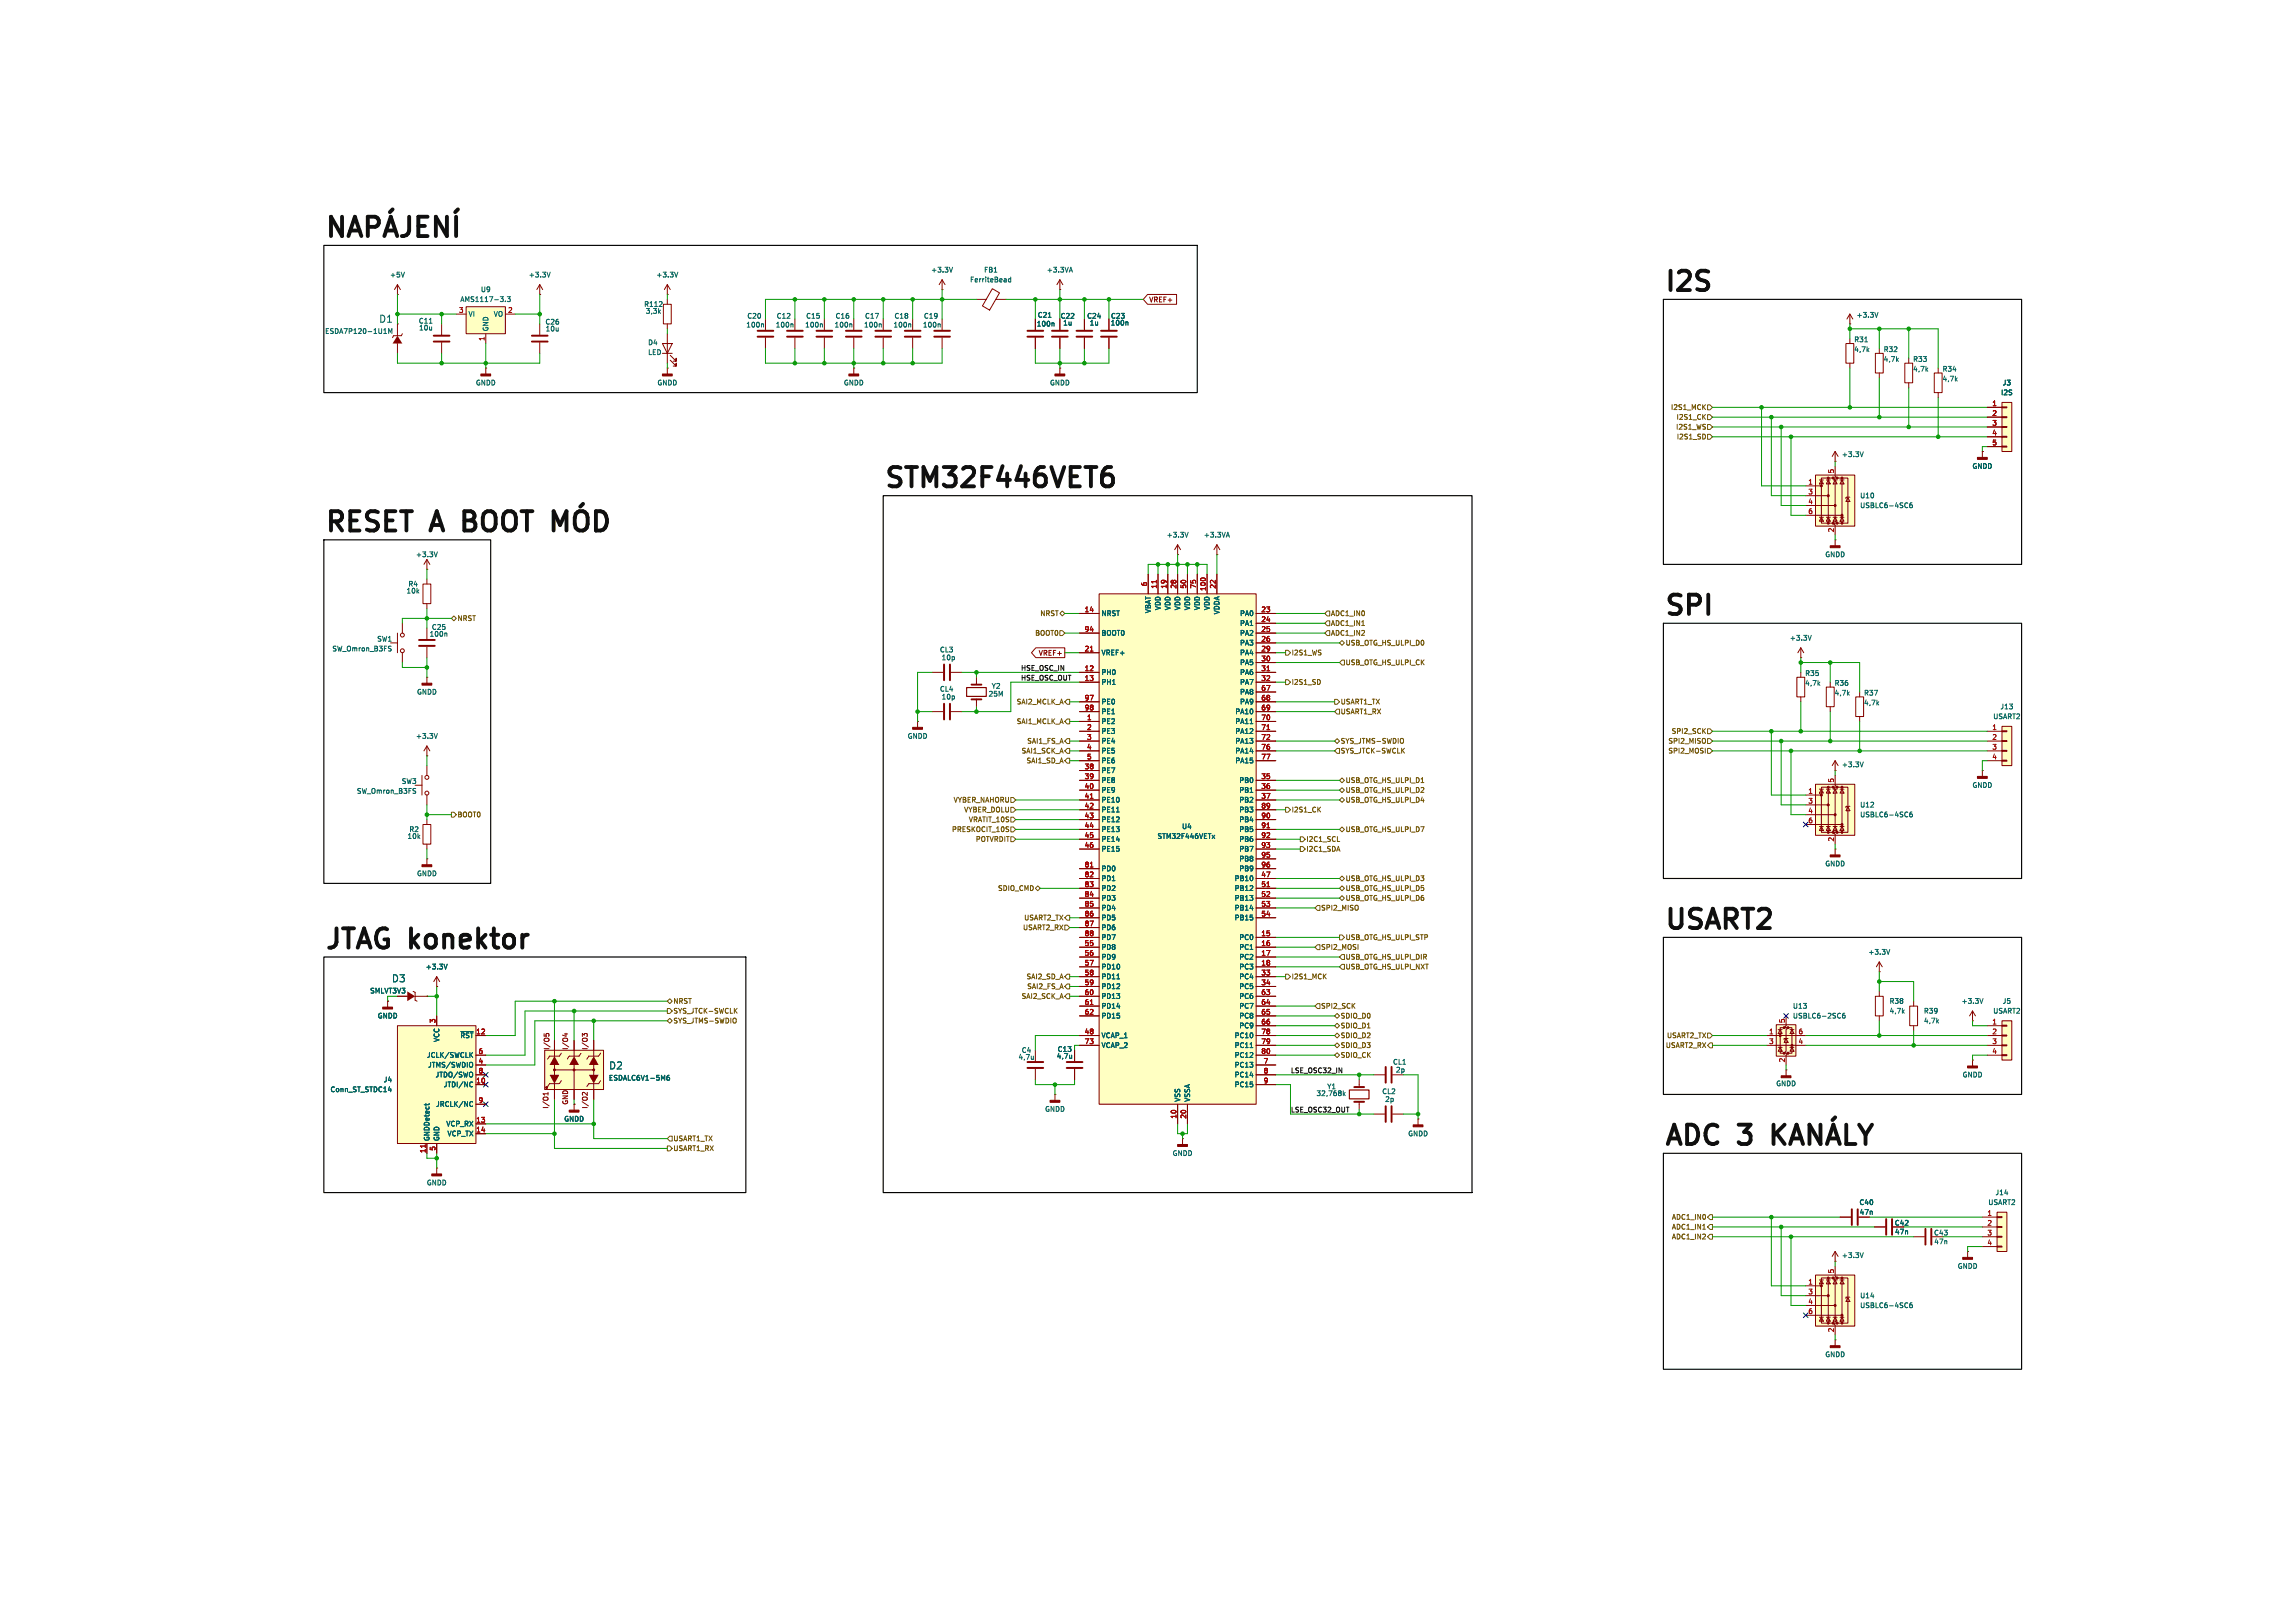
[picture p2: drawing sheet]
<svg xmlns="http://www.w3.org/2000/svg" width="594mm" height="420mm" viewBox="0 0 594 420" stroke-linecap="round" stroke-linejoin="round" font-family="sans-serif">
<defs><g id="words">
<g font-size="7" fill="#0f0f0f">
<text x="430.5" y="75.7">I2S</text>
<text x="228.6" y="126.5">STM32F446VET6</text>
<text x="83.8" y="138">RESET</text>
<text x="112.2" y="138">A</text>
<text x="122.3" y="138">BOOT</text>
<text x="430.5" y="159.5">SPI</text>
<text x="83.8" y="245.9">JTAG konektor</text>
<text x="430.5" y="240.8">USART2</text>
<text x="430.5" y="296.7">ADC</text>
<text x="450.6" y="296.7">3</text>
</g>
<g font-size="2.5" fill="#006464">
<text x="98.1" y="83.7">D1</text>
<text x="101.4" y="254.4">D3</text>
<text x="157.6" y="276.9">D2</text>
</g>
<g font-size="1.8" fill="#006464">
<text x="100.8" y="72">+5V</text>
<text x="136.8" y="72">+3.3V</text>
<text x="169.8" y="72">+3.3V</text>
<text x="240.9" y="70.7">+3.3V</text>
<text x="254.6" y="70.7">FB1</text>
<text x="270.8" y="70.7">+3.3VA</text>
<text x="124.4" y="75.8">U9</text>
<text x="251" y="73.3">FerriteBead</text>
<text x="108.3" y="83.9">C11</text>
<text x="119" y="78.3">AMS1117-3.3</text>
<text x="121.2" y="82.1">VI</text>
<text x="127.7" y="82.1">VO</text>
<text x="166.6" y="79.6">R112</text>
<text x="167" y="81.4">3,3k</text>
<text x="193.3" y="82.7">C20</text>
<text x="200.9" y="82.7">C12</text>
<text x="208.5" y="82.7">C15</text>
<text x="216.2" y="82.7">C16</text>
<text x="223.8" y="82.7">C17</text>
<text x="231.4" y="82.7">C18</text>
<text x="239" y="82.7">C19</text>
<text x="268.5" y="82.4">C21</text>
<text x="274.4" y="82.7">C22</text>
<text x="281.3" y="82.7">C24</text>
<text x="287.4" y="82.7">C23</text>
<text x="480.4" y="82.4">+3.3V</text>
<text x="84" y="86.6">ESDA7P120-1U1M</text>
<text x="108.4" y="85.7">10u</text>
<text x="126.6" y="85.9" transform="rotate(-90 126.6 85.9)">GND</text>
<text x="141.1" y="84.2">C26</text>
<text x="141.1" y="86">10u</text>
<text x="167.6" y="89.5">D4</text>
<text x="193" y="84.9">100n</text>
<text x="200.7" y="84.9">100n</text>
<text x="208.3" y="84.9">100n</text>
<text x="215.9" y="84.9">100n</text>
<text x="223.5" y="84.9">100n</text>
<text x="231.1" y="84.9">100n</text>
<text x="238.8" y="84.9">100n</text>
<text x="268.2" y="84.7">100n</text>
<text x="275.1" y="84.4">1u</text>
<text x="281.9" y="84.4">1u</text>
<text x="287.4" y="84.4">100n</text>
<text x="479.8" y="88.7">R31</text>
<text x="167.6" y="92">LED</text>
<text x="479.8" y="91.3">4,7k</text>
<text x="487.4" y="93.8">4,7k</text>
<text x="487.4" y="91.3">R32</text>
<text x="495.1" y="93.8">R33</text>
<text x="123.1" y="99.9">GNDD</text>
<text x="170" y="99.9">GNDD</text>
<text x="218.3" y="99.9">GNDD</text>
<text x="271.6" y="99.9">GNDD</text>
<text x="495.1" y="96.4">4,7k</text>
<text x="502.7" y="98.9">4,7k</text>
<text x="502.7" y="96.4">R34</text>
<text x="518.2" y="99.9">J3</text>
<text x="517.8" y="102.5">I2S</text>
<text x="476.6" y="118.5">+3.3V</text>
<text x="510.4" y="121.5">GNDD</text>
<text x="481.3" y="129.1">U10</text>
<text x="481.3" y="131.7">USBLC6-4SC6</text>
<text x="301.9" y="139.3">+3.3V</text>
<text x="311.5" y="139.3">+3.3VA</text>
<text x="107.5" y="144.4">+3.3V</text>
<text x="472.3" y="144.4">GNDD</text>
<text x="105.1" y="153.8">10k</text>
<text x="105.6" y="152">R4</text>
<text x="285" y="159.6">NRST</text>
<text x="298" y="158.8" transform="rotate(-90 298 158.8)">VBAT</text>
<text x="300.6" y="158" transform="rotate(-90 300.6 158)">VDD</text>
<text x="303.1" y="158" transform="rotate(-90 303.1 158)">VDD</text>
<text x="305.7" y="158" transform="rotate(-90 305.7 158)">VDD</text>
<text x="308.2" y="158" transform="rotate(-90 308.2 158)">VDD</text>
<text x="310.7" y="158" transform="rotate(-90 310.7 158)">VDD</text>
<text x="313.3" y="158" transform="rotate(-90 313.3 158)">VDD</text>
<text x="315.8" y="159.1" transform="rotate(-90 315.8 159.1)">VDDA</text>
<text x="320.8" y="159.6">PA0</text>
<text x="97.5" y="166.2">SW1</text>
<text x="111.1" y="164.9">100n</text>
<text x="111.7" y="163.2">C25</text>
<text x="285" y="164.7">BOOT0</text>
<text x="320.8" y="162.2">PA1</text>
<text x="320.8" y="164.7">PA2</text>
<text x="320.8" y="167.2">PA3</text>
<text x="463.1" y="166">+3.3V</text>
<text x="85.9" y="168.8">SW_Omron_B3FS</text>
<text x="243.2" y="169">CL3</text>
<text x="243.6" y="171">10p</text>
<text x="285" y="169.8">VREF+</text>
<text x="320.8" y="169.8">PA4</text>
<text x="320.8" y="172.3">PA5</text>
<text x="107.8" y="179.9">GNDD</text>
<text x="243.2" y="179.2">CL4</text>
<text x="256.6" y="178.4">Y2</text>
<text x="285" y="174.9">PH0</text>
<text x="285" y="177.4">PH1</text>
<text x="320.8" y="174.9">PA6</text>
<text x="320.8" y="177.4">PA7</text>
<text x="320.8" y="179.9">PA8</text>
<text x="467.1" y="177.6">4,7k</text>
<text x="467.1" y="175.1">R35</text>
<text x="474.7" y="177.6">R36</text>
<text x="243.6" y="181.2">10p</text>
<text x="255.8" y="180.4">25M</text>
<text x="285" y="182.5">PE0</text>
<text x="285" y="185">PE1</text>
<text x="319.6" y="185">PA10</text>
<text x="320.8" y="182.5">PA9</text>
<text x="474.7" y="180.2">4,7k</text>
<text x="482.4" y="182.7">4,7k</text>
<text x="482.4" y="180.2">R37</text>
<text x="517.6" y="183.7">J13</text>
<text x="107.5" y="191.4">+3.3V</text>
<text x="234.8" y="191.4">GNDD</text>
<text x="285" y="187.6">PE2</text>
<text x="285" y="190.1">PE3</text>
<text x="319.6" y="187.6">PA11</text>
<text x="319.6" y="190.1">PA12</text>
<text x="515.8" y="186.3">USART2</text>
<text x="285" y="192.6">PE4</text>
<text x="285" y="195.2">PE5</text>
<text x="285" y="197.7">PE6</text>
<text x="319.6" y="192.6">PA13</text>
<text x="319.6" y="195.2">PA14</text>
<text x="319.6" y="197.7">PA15</text>
<text x="103.9" y="203">SW3</text>
<text x="285" y="200.3">PE7</text>
<text x="285" y="202.8">PE8</text>
<text x="320.7" y="202.8">PB0</text>
<text x="476.6" y="198.7">+3.3V</text>
<text x="92.3" y="205.6">SW_Omron_B3FS</text>
<text x="285" y="205.3">PE9</text>
<text x="285" y="207.9">PE10</text>
<text x="320.7" y="205.3">PB1</text>
<text x="320.7" y="207.9">PB2</text>
<text x="481.3" y="209.1">U12</text>
<text x="510.4" y="204.1">GNDD</text>
<text x="105.8" y="215.5">R2</text>
<text x="285" y="210.4">PE11</text>
<text x="285" y="213">PE12</text>
<text x="285" y="215.5">PE13</text>
<text x="305.8" y="214.7">U4</text>
<text x="320.7" y="210.4">PB3</text>
<text x="320.7" y="213">PB4</text>
<text x="320.7" y="215.5">PB5</text>
<text x="481.3" y="211.7">USBLC6-4SC6</text>
<text x="105.4" y="217.3">10k</text>
<text x="285" y="218">PE14</text>
<text x="285" y="220.6">PE15</text>
<text x="299.5" y="217.3">STM32F446VETx</text>
<text x="320.7" y="218">PB6</text>
<text x="320.7" y="220.6">PB7</text>
<text x="107.8" y="226.9">GNDD</text>
<text x="285" y="225.7">PD0</text>
<text x="320.7" y="223.1">PB8</text>
<text x="320.7" y="225.7">PB9</text>
<text x="472.3" y="224.4">GNDD</text>
<text x="285" y="228.2">PD1</text>
<text x="285" y="230.7">PD2</text>
<text x="285" y="233.3">PD3</text>
<text x="319.4" y="228.2">PB10</text>
<text x="319.4" y="230.7">PB12</text>
<text x="319.4" y="233.3">PB13</text>
<text x="285" y="235.8">PD4</text>
<text x="285" y="238.4">PD5</text>
<text x="319.4" y="235.8">PB14</text>
<text x="319.4" y="238.4">PB15</text>
<text x="285" y="240.9">PD6</text>
<text x="285" y="243.4">PD7</text>
<text x="285" y="246">PD8</text>
<text x="320.7" y="243.4">PC0</text>
<text x="320.7" y="246">PC1</text>
<text x="110.1" y="251.1">+3.3V</text>
<text x="285" y="248.5">PD9</text>
<text x="285" y="251.1">PD10</text>
<text x="320.7" y="248.5">PC2</text>
<text x="320.7" y="251.1">PC3</text>
<text x="483.5" y="247.2">+3.3V</text>
<text x="95.7" y="257.3">SMLVT3V3</text>
<text x="285" y="253.6">PD11</text>
<text x="285" y="256.1">PD12</text>
<text x="320.7" y="253.6">PC4</text>
<text x="320.7" y="256.1">PC5</text>
<text x="97.7" y="263.8">GNDD</text>
<text x="285" y="258.7">PD13</text>
<text x="285" y="261.2">PD14</text>
<text x="285" y="263.8">PD15</text>
<text x="320.7" y="258.7">PC6</text>
<text x="320.7" y="261.2">PC7</text>
<text x="320.7" y="263.8">PC8</text>
<text x="463.9" y="261.2">U13</text>
<text x="463.9" y="263.8">USBLC6-2SC6</text>
<text x="489" y="262.5">4,7k</text>
<text x="489" y="259.9">R38</text>
<text x="497.8" y="262.5">R39</text>
<text x="507.6" y="259.9">+3.3V</text>
<text x="515.8" y="262.5">USART2</text>
<text x="518.2" y="259.9">J5</text>
<text x="113.9" y="269.8" transform="rotate(-90 113.9 269.8)">VCC</text>
<text x="119" y="268.8">~{RST}</text>
<text x="285" y="268.8">VCAP_1</text>
<text x="319.4" y="268.8">PC10</text>
<text x="320.7" y="266.3">PC9</text>
<text x="497.8" y="265">4,7k</text>
<text x="110.4" y="273.9">JCLK/SWCLK</text>
<text x="263.5" y="274.4">4,7u</text>
<text x="264.3" y="272.6">C4</text>
<text x="273.4" y="274.2">4,7u</text>
<text x="273.6" y="272.4">C13</text>
<text x="285" y="271.4">VCAP_2</text>
<text x="319.4" y="271.4">PC11</text>
<text x="319.4" y="273.9">PC12</text>
<text x="360.4" y="275.7">CL1</text>
<text x="99.2" y="280.3">J4</text>
<text x="110.7" y="276.5">JTMS/SWDIO</text>
<text x="112.6" y="279">JTDO/SWO</text>
<text x="114.7" y="281.5">JTDI/NC</text>
<text x="157.5" y="279.8">ESDALC6V1-5M6</text>
<text x="319.4" y="276.5">PC13</text>
<text x="319.4" y="279">PC14</text>
<text x="319.4" y="281.5">PC15</text>
<text x="361.2" y="277.7">2p</text>
<text x="459.6" y="281.3">GNDD</text>
<text x="507.9" y="279">GNDD</text>
<text x="85.4" y="282.8">Conn_ST_STDC14</text>
<text x="112.7" y="286.6">JRCLK/NC</text>
<text x="270.4" y="287.9">GNDD</text>
<text x="305.7" y="285.2" transform="rotate(-90 305.7 285.2)">VSS</text>
<text x="308.2" y="285.2" transform="rotate(-90 308.2 285.2)">VSSA</text>
<text x="340.6" y="283.8">32,768k</text>
<text x="343.4" y="282">Y1</text>
<text x="357.6" y="283.3">CL2</text>
<text x="358.4" y="285.3">2p</text>
<text x="115.4" y="291.7">VCP_RX</text>
<text x="145.9" y="290.4">GNDD</text>
<text x="111.4" y="295.4" transform="rotate(-90 111.4 295.4)">GNDDetect</text>
<text x="113.9" y="295.4" transform="rotate(-90 113.9 295.4)">GND</text>
<text x="115.7" y="294.2">VCP_TX</text>
<text x="303.4" y="299.3">GNDD</text>
<text x="364.4" y="294.2">GNDD</text>
<text x="110.4" y="306.9">GNDD</text>
<text x="516.4" y="309.5">J14</text>
<text x="481.2" y="312">C40</text>
<text x="514.5" y="312">USART2</text>
<text x="490.4" y="319.6">47n</text>
<text x="500.5" y="319.9">C43</text>
<text x="500.5" y="322.2">47n</text>
<text x="476.6" y="325.7">+3.3V</text>
<text x="506.6" y="328.5">GNDD</text>
<text x="481.3" y="336.1">U14</text>
<text x="481.3" y="338.7">USBLC6-4SC6</text>
<text x="472.3" y="351.4">GNDD</text>
</g>
<g font-size="1.8" fill="#a90000">
<text x="118.7" y="81">3</text>
<text x="131.4" y="81">2</text>
<text x="125.5" y="88.3" transform="rotate(-90 125.5 88.3)">1</text>
<text x="515.5" y="105.2">1</text>
<text x="515.5" y="107.7">2</text>
<text x="515.5" y="110.2">3</text>
<text x="515.5" y="112.8">4</text>
<text x="515.5" y="115.3">5</text>
<text x="467.9" y="125.5">1</text>
<text x="474.7" y="122.6" transform="rotate(-90 474.7 122.6)">5</text>
<text x="467.9" y="128">3</text>
<text x="467.9" y="130.6">4</text>
<text x="467.9" y="133.1">6</text>
<text x="474.7" y="137.9" transform="rotate(-90 474.7 137.9)">2</text>
<text x="296.9" y="151.8" transform="rotate(-90 296.9 151.8)">6</text>
<text x="299.5" y="152.4" transform="rotate(-90 299.5 152.4)">11</text>
<text x="302" y="152.4" transform="rotate(-90 302 152.4)">19</text>
<text x="304.5" y="152.4" transform="rotate(-90 304.5 152.4)">28</text>
<text x="307.1" y="152.4" transform="rotate(-90 307.1 152.4)">50</text>
<text x="309.6" y="152.4" transform="rotate(-90 309.6 152.4)">75</text>
<text x="312.2" y="153" transform="rotate(-90 312.2 153)">100</text>
<text x="314.7" y="152.4" transform="rotate(-90 314.7 152.4)">22</text>
<text x="280.6" y="158.5">14</text>
<text x="326.3" y="158.5">23</text>
<text x="326.3" y="161">24</text>
<text x="280.6" y="163.6">94</text>
<text x="326.3" y="163.6">25</text>
<text x="326.3" y="166.1">26</text>
<text x="280.6" y="168.7">21</text>
<text x="280.6" y="173.7">12</text>
<text x="326.3" y="168.7">29</text>
<text x="326.3" y="171.2">30</text>
<text x="326.3" y="173.7">31</text>
<text x="280.6" y="176.3">13</text>
<text x="326.3" y="176.3">32</text>
<text x="326.3" y="178.8">67</text>
<text x="280.6" y="181.4">97</text>
<text x="280.6" y="183.9">98</text>
<text x="326.3" y="181.4">68</text>
<text x="326.3" y="183.9">69</text>
<text x="281.2" y="186.4">1</text>
<text x="281.2" y="189">2</text>
<text x="281.2" y="191.5">3</text>
<text x="326.3" y="186.4">70</text>
<text x="326.3" y="189">71</text>
<text x="326.3" y="191.5">72</text>
<text x="515.5" y="189">1</text>
<text x="515.5" y="191.5">2</text>
<text x="281.2" y="194.1">4</text>
<text x="281.2" y="196.6">5</text>
<text x="326.3" y="194.1">76</text>
<text x="326.3" y="196.6">77</text>
<text x="515.5" y="194.1">3</text>
<text x="515.5" y="196.6">4</text>
<text x="280.6" y="199.1">38</text>
<text x="280.6" y="201.7">39</text>
<text x="326.3" y="201.7">35</text>
<text x="474.7" y="202.6" transform="rotate(-90 474.7 202.6)">5</text>
<text x="280.6" y="204.2">40</text>
<text x="280.6" y="206.8">41</text>
<text x="280.6" y="209.3">42</text>
<text x="326.3" y="204.2">36</text>
<text x="326.3" y="206.8">37</text>
<text x="326.3" y="209.3">89</text>
<text x="467.9" y="205.5">1</text>
<text x="467.9" y="208">3</text>
<text x="280.6" y="211.8">43</text>
<text x="280.6" y="214.4">44</text>
<text x="326.3" y="211.8">90</text>
<text x="326.3" y="214.4">91</text>
<text x="467.9" y="210.6">4</text>
<text x="467.9" y="213.1">6</text>
<text x="280.6" y="216.9">45</text>
<text x="280.6" y="219.5">46</text>
<text x="326.3" y="216.9">92</text>
<text x="326.3" y="219.5">93</text>
<text x="326.3" y="222">95</text>
<text x="474.7" y="217.9" transform="rotate(-90 474.7 217.9)">2</text>
<text x="280.6" y="224.5">81</text>
<text x="280.6" y="227.1">82</text>
<text x="326.3" y="224.5">96</text>
<text x="326.3" y="227.1">47</text>
<text x="280.6" y="229.6">83</text>
<text x="280.6" y="232.2">84</text>
<text x="326.3" y="229.6">51</text>
<text x="326.3" y="232.2">52</text>
<text x="280.6" y="234.7">85</text>
<text x="280.6" y="237.2">86</text>
<text x="280.6" y="239.8">87</text>
<text x="326.3" y="234.7">53</text>
<text x="326.3" y="237.2">54</text>
<text x="280.6" y="242.3">88</text>
<text x="280.6" y="244.9">55</text>
<text x="326.3" y="242.3">15</text>
<text x="326.3" y="244.9">16</text>
<text x="280.6" y="247.4">56</text>
<text x="280.6" y="249.9">57</text>
<text x="326.3" y="247.4">17</text>
<text x="326.3" y="249.9">18</text>
<text x="280.6" y="252.5">58</text>
<text x="280.6" y="255">59</text>
<text x="280.6" y="257.6">60</text>
<text x="326.3" y="252.5">33</text>
<text x="326.3" y="255">34</text>
<text x="326.3" y="257.6">63</text>
<text x="280.6" y="260.1">61</text>
<text x="280.6" y="262.6">62</text>
<text x="326.3" y="260.1">64</text>
<text x="326.3" y="262.6">65</text>
<text x="112.8" y="264.9" transform="rotate(-90 112.8 264.9)">3</text>
<text x="123.1" y="267.7">12</text>
<text x="280.6" y="267.7">48</text>
<text x="326.3" y="265.2">66</text>
<text x="326.3" y="267.7">78</text>
<text x="457.8" y="267.7">1</text>
<text x="462" y="264.9" transform="rotate(-90 462 264.9)">5</text>
<text x="465.4" y="267.7">6</text>
<text x="515.5" y="265.2">1</text>
<text x="515.5" y="267.7">2</text>
<text x="123.8" y="272.8">6</text>
<text x="123.8" y="275.3">4</text>
<text x="280.6" y="270.3">73</text>
<text x="326.3" y="270.3">79</text>
<text x="326.3" y="272.8">80</text>
<text x="327" y="275.3">7</text>
<text x="457.8" y="270.3">3</text>
<text x="462" y="275" transform="rotate(-90 462 275)">2</text>
<text x="465.4" y="270.3">4</text>
<text x="515.5" y="270.3">3</text>
<text x="515.5" y="272.8">4</text>
<text x="123.1" y="280.4">10</text>
<text x="123.8" y="277.9">8</text>
<text x="327" y="277.9">8</text>
<text x="327" y="280.4">9</text>
<text x="123.8" y="285.5">9</text>
<text x="123.1" y="290.6">13</text>
<text x="123.1" y="293.1">14</text>
<text x="304.5" y="289.6" transform="rotate(-90 304.5 289.6)">10</text>
<text x="307.1" y="289.6" transform="rotate(-90 307.1 289.6)">20</text>
<text x="110.2" y="298.5" transform="rotate(-90 110.2 298.5)">11</text>
<text x="112.8" y="297.9" transform="rotate(-90 112.8 297.9)">5</text>
<text x="514.3" y="314.7">1</text>
<text x="514.3" y="317.2">2</text>
<text x="514.3" y="319.8">3</text>
<text x="514.3" y="322.3">4</text>
<text x="474.7" y="329.6" transform="rotate(-90 474.7 329.6)">5</text>
<text x="467.9" y="332.5">1</text>
<text x="467.9" y="335">3</text>
<text x="467.9" y="337.6">4</text>
<text x="467.9" y="340.1">6</text>
<text x="474.7" y="344.9" transform="rotate(-90 474.7 344.9)">2</text>
</g>
<g font-size="1.8" fill="#840000">
<text x="297.3" y="78.4">VREF+</text>
<text x="268.7" y="169.9">VREF+</text>
<text x="142.4" y="271.8" transform="rotate(-90 142.4 271.8)">I/O5</text>
<text x="147.2" y="271.8" transform="rotate(-90 147.2 271.8)">I/O4</text>
<text x="152.3" y="271.8" transform="rotate(-90 152.3 271.8)">I/O3</text>
<text x="142.1" y="287" transform="rotate(-90 142.1 287)">I/O1</text>
<text x="147.2" y="286" transform="rotate(-90 147.2 286)">GND</text>
<text x="152.3" y="287" transform="rotate(-90 152.3 287)">I/O2</text>
<text x="481.2" y="314.6">47n</text>
<text x="490.3" y="317.3">C42</text>
</g>
<g font-size="1.8" fill="#725600">
<text x="432.4" y="106.3">I2S1_MCK</text>
<text x="433.7" y="111.4">I2S1_WS</text>
<text x="433.8" y="108.8">I2S1_CK</text>
<text x="433.9" y="113.9">I2S1_SD</text>
<text x="118.3" y="160.9">NRST</text>
<text x="269.1" y="159.6">NRST</text>
<text x="344.4" y="159.6">ADC1_IN0</text>
<text x="267.8" y="164.7">BOOT0</text>
<text x="344.4" y="162.2">ADC1_IN1</text>
<text x="344.4" y="164.7">ADC1_IN2</text>
<text x="348.2" y="167.2">USB_OTG_HS_ULPI_D0</text>
<text x="334.2" y="169.8">I2S1_WS</text>
<text x="348.2" y="172.3">USB_OTG_HS_ULPI_CK</text>
<text x="334.2" y="177.4">I2S1_SD</text>
<text x="263" y="182.5">SAI2_MCLK_A</text>
<text x="346.9" y="185">USART1_RX</text>
<text x="346.9" y="182.5">USART1_TX</text>
<text x="263" y="187.6">SAI1_MCLK_A</text>
<text x="432.6" y="190.1">SPI2_SCK</text>
<text x="264.3" y="195.2">SAI1_SCK_A</text>
<text x="265.6" y="197.7">SAI1_SD_A</text>
<text x="265.8" y="192.6">SAI1_FS_A</text>
<text x="346.9" y="195.2">SYS_JTCK-SWCLK</text>
<text x="346.9" y="192.6">SYS_JTMS-SWDIO</text>
<text x="431.7" y="192.6">SPI2_MISO</text>
<text x="431.7" y="195.2">SPI2_MOSI</text>
<text x="348.2" y="202.8">USB_OTG_HS_ULPI_D1</text>
<text x="246.7" y="207.9">VYBER_NAHORU</text>
<text x="348.2" y="207.9">USB_OTG_HS_ULPI_D4</text>
<text x="348.2" y="205.3">USB_OTG_HS_ULPI_D2</text>
<text x="118.3" y="211.7">BOOT0</text>
<text x="246.3" y="215.5">PRESKOCIT_10S</text>
<text x="249.4" y="210.4">VYBER_DOLU</text>
<text x="250.6" y="213">VRATIT_10S</text>
<text x="334.2" y="210.4">I2S1_CK</text>
<text x="348.2" y="215.5">USB_OTG_HS_ULPI_D7</text>
<text x="252.5" y="218">POTVRDIT</text>
<text x="338" y="220.6">I2C1_SDA</text>
<text x="338" y="218">I2C1_SCL</text>
<text x="258.2" y="230.7">SDIO_CMD</text>
<text x="348.2" y="233.3">USB_OTG_HS_ULPI_D6</text>
<text x="348.2" y="228.2">USB_OTG_HS_ULPI_D3</text>
<text x="348.2" y="230.7">USB_OTG_HS_ULPI_D5</text>
<text x="265" y="238.4">USART2_TX</text>
<text x="341.8" y="235.8">SPI2_MISO</text>
<text x="264.7" y="240.9">USART2_RX</text>
<text x="341.8" y="246">SPI2_MOSI</text>
<text x="348.2" y="243.4">USB_OTG_HS_ULPI_STP</text>
<text x="348.2" y="251.1">USB_OTG_HS_ULPI_NXT</text>
<text x="348.2" y="248.5">USB_OTG_HS_ULPI_DIR</text>
<text x="265.6" y="253.6">SAI2_SD_A</text>
<text x="265.8" y="256.1">SAI2_FS_A</text>
<text x="334.2" y="253.6">I2S1_MCK</text>
<text x="174.2" y="259.9">NRST</text>
<text x="174.2" y="262.5">SYS_JTCK-SWCLK</text>
<text x="264.3" y="258.7">SAI2_SCK_A</text>
<text x="341.8" y="261.2">SPI2_SCK</text>
<text x="346.9" y="263.8">SDIO_D0</text>
<text x="174.2" y="265">SYS_JTMS-SWDIO</text>
<text x="346.9" y="266.3">SDIO_D1</text>
<text x="346.9" y="268.8">SDIO_D2</text>
<text x="431.3" y="268.8">USART2_TX</text>
<text x="346.9" y="271.4">SDIO_D3</text>
<text x="346.9" y="273.9">SDIO_CK</text>
<text x="431" y="271.4">USART2_RX</text>
<text x="174.2" y="298">USART1_RX</text>
<text x="174.2" y="295.5">USART1_TX</text>
<text x="432.6" y="315.8">ADC1_IN0</text>
<text x="432.6" y="318.4">ADC1_IN1</text>
<text x="432.6" y="320.9">ADC1_IN2</text>
</g>
<g font-size="1.8" fill="#0f0f0f">
<text x="264.2" y="173.6">HSE_OSC_IN</text>
<text x="264.2" y="176.2">HSE_OSC_OUT</text>
<text x="334" y="277.8">LSE_OSC32_IN</text>
<text x="334" y="287.9">LSE_OSC32_OUT</text>
</g>
</g></defs>
<path d="M102.9 76.2h.1M102.9 73.7l-.8 1.2M102.9 73.7l.7 1.2M102.9 73.7v2.5M114.3 83.8v2.8M114.3 88.6v2.8M278.1 271.8v2.8M278.1 276.6v2.8" fill="none" stroke="#840000" stroke-width=".26"/>
<path d="M104.7 70.4l-.4 1.3M111.1 83.6h.7M277.4 273v.9M277.4 273.8h-.1" fill="none" stroke="#006464" stroke-width=".26"/>
<path d="M112.3 86.9h4M112.3 88.4h4M276.1 276.4h4.1M276.1 274.8h4.1" fill="none" stroke="#840000" stroke-width=".51"/>
<path d="M102.9 265.4h20.3v30.5h-20.3z" fill="#ffffc2"/>
<g fill="none" stroke="#840000" stroke-width=".26">
<path d="M100.3 259.1h.1M100.3 259.1v1.5M102.9 265.4h20.3v30.5h-20.3zM113 262.9v2.5M123.2 268h2.5M123.2 273.1h2.5M123.2 275.6h2.5M123.2 278.1h2.5M110.5 295.9v2.6M113 295.9v2.6M123.2 280.7h2.5M123.2 285.8h2.5"/>
<path d="M123.2 290.8h2.5M123.2 293.4h2.5"/>
</g>
<path d="M119.3 266.9h3.2M121.8 272.9l.5 .7M122 280l.3 .1M122.3 272.4l-.7 .7M100.5 282.1h.8M110.2 285.6v.4M111.1 285.6l-.1 .2M121.8 285.1l.5 .1M122.3 281.1l-.3 .1M122.3 286.2l-.5 .1" fill="none" stroke="#006464" stroke-width=".26"/>
<path d="M110.1 296.2v.7" fill="none" stroke="#a90000" stroke-width=".26"/>
<path d="M99.1 260.6h2.5v.5h-2.5z" fill="#840000" stroke="#840000" stroke-width=".26"/>
<path d="M102.9 86.9l1.2 2h-2.5z" fill="#840000"/>
<path d="M102.9 83.8h.1M102.9 83.8v3.1M102.9 88.9v2.5M104.1 86.4l-.2 .5h-2l-.3 .5M125.7 95.3h.1M125.7 95.3v1.5M304.8 143.5h.1M304.8 141l-.8 1.2M304.8 141l.8 1.2M304.8 141v2.5" fill="none" stroke="#840000" stroke-width=".26"/>
<path d="M99.3 86.3h.7M100.6 86.3v-1.3l.4 .9 .4-.9v1.3M307.5 137.7l-.4 1.3" fill="none" stroke="#006464" stroke-width=".26"/>
<path d="M124.5 96.8h2.5v.5h-2.5z" fill="#840000" stroke="#840000" stroke-width=".26"/>
<path d="M141 271.8h15.2v10.1h-15.2z" fill="#ffffc2"/>
<path d="M143.5 275.6v2.5M145.3 279.7l-.5 .7h-2.6l-.5 .8M155.4 279.7l-.5 .7h-2.5l-.5 .8M143.5 280.4v1.5M153.7 280.4v1.5" fill="none" stroke="#840000" stroke-width=".26"/>
<circle cx="141.5" cy="281.4" r=".25" fill="#840000" stroke="#840000" stroke-width=".26"/>
<path d="M142.2 278.1h2.6l-1.3 2.3z" fill="#840000"/>
<path d="M153.7 275.6v2.5" fill="none" stroke="#840000" stroke-width=".26"/>
<path d="M152.4 278.1h2.5l-1.2 2.3z" fill="#840000"/>
<path d="M143.5 276.9h10.2" fill="none" stroke="#840000" stroke-width=".26"/>
<g fill="#840000" stroke="#840000" stroke-width=".26">
<circle cx="143.5" cy="276.9" r=".25"/>
<circle cx="148.6" cy="276.9" r=".25"/>
<circle cx="153.7" cy="276.9" r=".25"/>
</g>
<path d="M143.5 273.3l1.3 2.3h-2.6z" fill="#840000"/>
<path d="M148.6 275.6v6.3" fill="none" stroke="#840000" stroke-width=".26"/>
<g fill="#840000">
<path d="M148.6 273.3l1.3 2.3h-2.6z"/>
<path d="M153.7 273.3l1.2 2.3h-2.5z"/>
</g>
<g fill="none" stroke="#840000" stroke-width=".26">
<path d="M171.7 78.7h2v5.1h-2zM172.7 76.2h.1M172.7 73.7l-.7 1.2M172.7 73.7l.8 1.2M172.7 73.7v2.5M172.7 77.5v1.2M172.7 95.3h.1M172.7 83.8v1.3M172.7 95.3v1.5M198.1 82.6v2.7M198.1 87.4v2.8M274.3 95.3h.1"/>
<path d="M274.3 82.6v2.7M274.3 87.4v2.8M274.3 95.3v1.5M280.7 82.6v2.7M280.7 87.4v2.8M287 82.6v2.7M287 87.4v2.8M109.5 151.1h2v5.1h-2zM110.5 149.9v1.2M110.5 156.2v1.3M101.1 166.4h1.8M102.9 163.8v5.1"/>
<path d="M104.1 161.3v2.5M104.1 168.9v2.6M110.5 175.3h.1M110.5 162.6v2.8M110.5 167.4v2.8M110.5 175.3v1.5M110.5 195.6h.1M110.5 193v2.6M110.5 198.1v2.6M110.5 193l-.8 1.3M110.5 193l.8 1.3M107.4 203.2h1.8"/>
<path d="M109.2 200.7v5M109.5 213.4h2v5h-2zM110.5 205.7v2.6M110.5 212.1v1.3M110.5 218.4v1.3M110.5 222.3h.1M110.5 222.3v1.5M140.8 267.5v.6M141.3 268l.3-.6 .4 .2 .1 .4M143.5 269.2v4.1M145.3 272.5l-.5 .8h-2.6l-.5 .8M146.1 267.6h.8"/>
<path d="M146.5 267.4v.8l-.9-.3M148.6 269.2v4.1M150.4 272.5l-.5 .8h-2.6l-.5 .8M152 268v-.3l-.2-.3-.5 .1-.1 .4-.5-.5v.8M153.7 269.2v4.1M155.4 272.5l-.5 .8h-2.5l-.5 .8M268 271.8v2.8M268 276.6v2.8M141.8 282.7v.7M141.8 283h-1.2l.3 .4M143.5 281.9v2.6M148.6 285.8h.1"/>
<path d="M148.6 281.9v2.6M148.6 285.8v1.5M152 282.7v.8l-.9-.8-.3 .1-.1 .4M153.7 281.9v2.6M113 302.3h.1M113 302.3v1.5"/>
<circle cx="104.1" cy="164.3" r=".51"/>
<circle cx="104.1" cy="168.4" r=".51"/>
<circle cx="110.5" cy="205.2" r=".51"/>
<circle cx="110.5" cy="201.2" r=".51"/>
</g>
<path d="M141 271.8h15.2v10.1h-15.2z" fill="none" stroke="#800000" stroke-width=".26"/>
<path d="M175.4 70.4l-.4 1.3M197.4 83.8l.2 .2v.7M291.8 83.3l.1 .2v.6M101 167.9l.2 .2-.2 .4M101.1 167.2l.1 .1M115.5 163.8l.2 .2v.7M113.2 189.8l-.4 1.3M107.4 204.7l.2 .2-.2 .4M107.4 204l.2 .1M173.2 278.3l-.6 .3v.7l.2 .2 .5-.1-.1-.6-.4-.1-.2 .3M267.5 273.3v.8M267.5 274l-.1 .1" fill="none" stroke="#006464" stroke-width=".26"/>
<g fill="#840000" stroke="#840000" stroke-width=".26">
<path d="M147.3 287.3h2.6v.5h-2.6z"/>
<path d="M111.8 303.8h2.5v.5h-2.5z"/>
<path d="M109.2 176.8h2.6v.5h-2.6z"/>
<path d="M109.2 223.8h2.6v.5h-2.6z"/>
<path d="M273 96.8h2.6v.5h-2.6z"/>
<path d="M171.4 96.8h2.6v.5h-2.6z"/>
</g>
<path d="M196.1 85.6h4.1M196.1 87.1h4.1M272.3 85.6h4.1M272.3 87.1h4.1M278.6 85.6h4.1M278.6 87.1h4.1M285 85.6h4.1M285 87.1h4.1M108.5 165.6h4M108.5 167.1h4M265.9 274.8h4.1M265.9 276.4h4.1" fill="none" stroke="#840000" stroke-width=".51"/>
<path d="M120.6 79.4h10.2v7h-10.2z" fill="#ffffc2"/>
<g fill="none" stroke="#840000" stroke-width=".26">
<path d="M120.6 79.4h10.2v7h-10.2zM139.7 76.2h.1M139.7 73.7l-.8 1.2M139.7 73.7l.8 1.2M139.7 73.7v2.5M118.1 81.3h2.5M125.7 86.4v2.5M130.8 81.3h2.5M171.4 88.9h2.6l-1.3 2.5zM171.4 91.4h2.6M172.7 86.4v7.6M173.5 93.2l1.5 1.5v-.7v.7h-.8"/>
<path d="M173.5 91.9l1.5 1.6v-.8v.8h-.8M205.7 82.6v2.7M205.7 87.4v2.8M213.4 82.6v2.7M213.4 87.4v2.8M221 95.3h.1M221 82.6v2.7M221 87.4v2.8M221 95.3v1.5M228.6 82.6v2.7M228.6 87.4v2.8M315 143.5h.1"/>
<path d="M315 141l-.8 1.2M315 141l.7 1.2M315 141v2.5M351.8 279.4v1.9M355.6 278.1h2.8M360.4 278.1h2.8M351.8 285.1v1.9M355.6 288.3h2.8M360.4 288.3h2.8"/>
</g>
<path d="M130.8 77.9v.1M131.3 76.8h.8l-.4 .5 .3 .1v.5h-.7M142.4 70.4l-.4 1.3M205.1 83.8l.1 .2v.7M212.7 83.8l.2 .2v.7M220.3 83.8l.2 .2v.7M227.9 83.8l.2 .2v.7M317.5 138.6h.6M317.8 137.7l.4 1.3M347.7 282.3v1.2M347.8 283.1l.4 .4M348.2 282.7l-.5 .5" fill="none" stroke="#006464" stroke-width=".26"/>
<g fill="none" stroke="#840000" stroke-width=".51">
<path d="M203.7 85.6h4.1M203.7 87.1h4.1M211.3 85.6h4.1M211.3 87.1h4.1M218.9 85.6h4.1M218.9 87.1h4.1M226.6 85.6h4M226.6 87.1h4M358.6 276.1v4.1M360.2 276.1v4.1M350.5 285.1h2.6M350.5 281.3h2.6"/>
<path d="M358.6 286.3v4M360.2 286.3v4"/>
</g>
<path d="M219.7 96.8h2.5v.5h-2.5z" fill="#840000" stroke="#840000" stroke-width=".26"/>
<path d="M349.2 282.1h5.1v2.3h-5.1z" fill="none" stroke="#840000" stroke-width=".3"/>
<path d="M284.5 153.7h40.6v132.1h-40.6z" fill="#ffffc2"/>
<g fill="none" stroke="#840000" stroke-width=".26">
<path d="M268 82.6v2.7M268 87.4v2.8M279.4 158.8h5.1M284.5 153.7h40.6v132.1h-40.6zM297.2 148.6v5.1M299.7 148.6v5.1M302.3 148.6v5.1M304.8 148.6v5.1M307.3 148.6v5.1M309.9 148.6v5.1M312.4 148.6v5.1M315 148.6v5.1"/>
<path d="M325.1 158.8h5.1M279.4 163.8h5.1M279.4 168.9h5.1M279.4 174h5.1M279.4 176.5h5.1M325.1 163.8h5.1M325.1 168.9h5.1M325.1 174h5.1M325.1 176.5h5.1M325.1 161.3h5.1M325.1 166.4h5.1M325.1 171.5h5.1"/>
<path d="M325.1 179.1h5.1M279.4 181.6h5.1M279.4 184.2h5.1M279.4 186.7h5.1M279.4 189.2h5.1M279.4 191.8h5.1M279.4 194.3h5.1M279.4 196.9h5.1M279.4 199.4h5.1M325.1 181.6h5.1M325.1 184.2h5.1M325.1 186.7h5.1"/>
<path d="M325.1 189.2h5.1M325.1 191.8h5.1M325.1 194.3h5.1M325.1 196.9h5.1M279.4 201.9h5.1M279.4 204.5h5.1M279.4 207h5.1M279.4 209.6h5.1M279.4 212.1h5.1M279.4 214.6h5.1M279.4 217.2h5.1M279.4 219.7h5.1"/>
<path d="M325.1 201.9h5.1M325.1 204.5h5.1M325.1 207h5.1M325.1 209.6h5.1M325.1 212.1h5.1M325.1 214.6h5.1M325.1 217.2h5.1M325.1 219.7h5.1M279.4 224.8h5.1M279.4 227.3h5.1M279.4 229.9h5.1M279.4 232.4h5.1"/>
<path d="M279.4 235h5.1M279.4 237.5h5.1M325.1 224.8h5.1M325.1 227.3h5.1M325.1 229.9h5.1M325.1 232.4h5.1M325.1 235h5.1M325.1 237.5h5.1M325.1 222.3h5.1M113 255.3h.1M113 252.7l.8 1.3M113 252.7l-.7 1.3"/>
<path d="M113 252.7v2.6M279.4 240h5.1M279.4 242.6h5.1M279.4 245.1h5.1M279.4 247.7h5.1M279.4 250.2h5.1M279.4 252.7h5.1M279.4 255.3h5.1M279.4 257.8h5.1M325.1 242.6h5.1M325.1 245.1h5.1M325.1 247.7h5.1"/>
<path d="M325.1 250.2h5.1M325.1 252.7h5.1M325.1 255.3h5.1M325.1 257.8h5.1M279.4 260.4h5.1M279.4 262.9h5.1M279.4 268h5.1M279.4 270.5h5.1M325.1 260.4h5.1M325.1 262.9h5.1M325.1 268h5.1M325.1 270.5h5.1"/>
<path d="M325.1 265.4h5.1M325.1 273.1h5.1M325.1 275.6h5.1M325.1 278.1h5.1M304.8 285.8v5M307.3 285.8v5M325.1 280.7h5.1M367 289.6h.1M367 289.6v1.5"/>
</g>
<path d="M299.3 150.2v.7M282.2 168.5h.7M327.9 173.6h.7M327.9 188.8h.7M282.2 206.6h.7M327.9 214.2h.7M282.2 224.4h.7M327.9 229.5h.7M282.2 259.9h.7" fill="none" stroke="#a90000" stroke-width=".26"/>
<path d="M271.3 82.1h.7M272.6 83.6l.2 .1v.7M323.5 187.3h.8M289 210.1h.7M313.7 216.1l.7 .9M314.4 216.1l-.7 .9M115.8 249.5l-.5 1.3M289.1 253.3h.7M323.5 271.1h.8" fill="none" stroke="#006464" stroke-width=".26"/>
<path d="M365.8 291.1h2.5v.5h-2.5z" fill="#840000" stroke="#840000" stroke-width=".26"/>
<path d="M265.9 85.6h4.1M265.9 87.1h4.1" fill="none" stroke="#840000" stroke-width=".51"/>
<path d="M105.4 256.5l2 1.3-2 1.3z" fill="#840000"/>
<g fill="none" stroke="#840000" stroke-width=".26">
<path d="M243.8 74.9h.1M243.8 72.4l-.7 1.3M243.8 72.4l.8 1.3M243.8 72.4v2.5M252.7 77.5h2.6M256.8 74.7l1.9 1.1-2.6 4.4-1.8-1zM257.8 77.5h2.5M274.3 74.9h.1M274.3 72.4l-.7 1.3M274.3 72.4l.8 1.3M274.3 72.4v2.5M236.2 82.6v2.7"/>
<path d="M236.2 87.4v2.8M243.8 82.6v2.7M243.8 87.4v2.8M481.3 179.1v1.2M480.3 180.3h2v5.1h-2zM481.3 185.4v1.3M102.9 257.8h2.5M106.9 256.5l.5 .3v2l.5 .3M107.4 257.8h3.1M110.5 257.8h.1"/>
</g>
<path d="M246.6 69.2l-.5 1.2M261.6 71.7v1.3M261.6 72.2l-.4-.1-.2 .3 .1 .5h.5M276.9 70.1h.6M277.2 69.2l.4 1.2M235.5 83.8l.2 .2v.7M243.2 83.8l.1 .2v.7" fill="none" stroke="#006464" stroke-width=".26"/>
<path d="M234.2 85.6h4.1M234.2 87.1h4.1M241.8 85.6h4.1M241.8 87.1h4.1" fill="none" stroke="#840000" stroke-width=".51"/>
<path d="M518.2 188h2.5v10.1h-2.5z" fill="#ffffc2"/>
<g fill="none" stroke="#840000" stroke-width=".26">
<path d="M465.1 175.3h2v5h-2zM466.1 170.2h.1M466.1 167.6v2.6M466.1 174v1.3M466.1 167.6l-.8 1.3M466.1 167.6l.8 1.3M466.1 180.3v1.3M513.1 199.4h.1M513.1 199.4v1.5M514.3 189.2h3.9M514.3 191.8h3.9M514.3 194.3h3.9"/>
<path d="M514.3 196.9h3.9M518.2 188h2.5v10.1h-2.5zM518.2 189.1h1.2v.3h-1.2zM518.2 191.6h1.2v.3h-1.2zM518.2 194.2h1.2v.2h-1.2zM518.2 196.7h1.2v.3h-1.2z"/>
</g>
<path d="M511.8 200.9h2.5v.5h-2.5z" fill="#840000" stroke="#840000" stroke-width=".26"/>
<path d="M468.8 164.4l-.4 1.3" fill="none" stroke="#006464" stroke-width=".26"/>
<path d="M469.9 202.9h10.2v13.3h-10.2z" fill="#ffffc2"/>
<g fill="#840000" stroke="#840000" stroke-width=".26">
<path d="M473.7 221.2h2.5v.5h-2.5z"/>
<path d="M473.7 141.2h2.5v.5h-2.5z"/>
<path d="M511.8 118.4h2.5v.5h-2.5z"/>
<circle cx="471.4" cy="205.7" r=".25"/>
<circle cx="473.2" cy="203.7" r=".25"/>
<circle cx="473.2" cy="208.3" r=".25"/>
<circle cx="473.2" cy="215.4" r=".25"/>
<circle cx="474.5" cy="203.7" r=".25"/>
<circle cx="474.5" cy="215.4" r=".25"/>
<circle cx="475" cy="210.8" r=".25"/>
<circle cx="475.5" cy="203.7" r=".25"/>
<circle cx="475.5" cy="215.4" r=".25"/>
<circle cx="476.8" cy="203.7" r=".25"/>
<circle cx="476.8" cy="213.4" r=".25"/>
<circle cx="476.8" cy="215.4" r=".25"/>
</g>
<g fill="none" stroke="#840000" stroke-width=".26">
<path d="M475 119.4h.1M475 116.8v2.6M475 116.8l-.8 1.3M475 116.8l.7 1.3M513.1 116.8h.1M513.1 116.8v1.6M475 139.7h.1M475 139.7v1.5M472.7 177.8h2v5.1h-2zM473.7 176.5v1.3M473.7 182.9v1.3M467.4 205.7h4"/>
<path d="M467.4 208.3h5.8M467.4 210.8h7.6M467.4 213.4h9.4M469.9 202.9h10.2v13.3h-10.2zM470.9 213.9h1M470.9 204.2h1M471.4 204.2l.5 1h-1zM471.4 213.9l.5 1h-1zM472.7 213.9h1M472.7 204.2h1M473.2 204.2l.5 1h-1zM473.2 213.9l.5 1h-1z"/>
<path d="M473.2 203.7h-1.8v11.7h1.8M474.5 203.7h2.3v11.7h-1.3M474.5 203.7h-1.3v11.7h1.3l.5 .5v2.5M474.5 203.7l.5 .5v10.7l.5 .5M474.5 213.9h1M474.5 204.2h1M474.5 215.4h1M475 204.2l.5 1h-1zM475 213.9l.5 1h-1zM475 219.7h.1M475 200.7v2.5l.5 .5M475 219.7v1.5"/>
<path d="M476.2 213.9h1.1M476.2 204.2h1.1M476.8 213.9l.5 1h-1.1zM476.8 203.7h1.5v11.7h-1.5M476.8 204.2l.5 1h-1.1zM478.3 208.8l.5 1h-1zM478.8 208.7h-1v.3"/>
</g>
<path d="M482.3 116.9l-.5 1.3M494.9 210.1l-.6 .3v.8l.2 .2 .4-.1v-.6l-.4-.1-.2 .3" fill="none" stroke="#006464" stroke-width=".26"/>
<path d="M469.9 122.9h10.2v13.2h-10.2z" fill="#ffffc2"/>
<g fill="#840000" stroke="#840000" stroke-width=".26">
<circle cx="471.4" cy="125.7" r=".25"/>
<circle cx="473.2" cy="123.7" r=".25"/>
<circle cx="473.2" cy="128.3" r=".25"/>
<circle cx="473.2" cy="135.4" r=".25"/>
<circle cx="474.5" cy="123.7" r=".25"/>
<circle cx="474.5" cy="135.4" r=".25"/>
<circle cx="475" cy="130.8" r=".25"/>
<circle cx="475.5" cy="123.7" r=".25"/>
<circle cx="475.5" cy="135.4" r=".25"/>
<circle cx="476.8" cy="123.7" r=".25"/>
<circle cx="476.8" cy="133.3" r=".25"/>
<circle cx="476.8" cy="135.4" r=".25"/>
</g>
<g fill="none" stroke="#840000" stroke-width=".26">
<path d="M500.6 96.5h2.1v5.1h-2.1zM501.6 95.3v1.2M501.6 101.6v1.3M467.4 125.7h4M467.4 128.3h5.8M467.4 130.8h7.6M467.4 133.4h9.4M469.9 122.9h10.2v13.2h-10.2zM470.9 133.9h1M470.9 124.2h1M471.4 124.2l.5 1h-1zM471.4 133.9l.5 1h-1z"/>
<path d="M472.7 133.9h1M472.7 124.2h1M473.2 124.2l.5 1h-1zM473.2 133.9l.5 1h-1zM473.2 123.7h-1.8v11.7h1.8M474.5 123.7h2.3v11.7h-1.3M474.5 123.7h-1.3v11.7h1.3l.5 .5v2.5M474.5 123.7l.5 .5v10.7l.5 .5M474.5 133.9h1M474.5 124.2h1M474.5 135.4h1M475 124.2l.5 1h-1z"/>
<path d="M475 133.9l.5 1h-1zM475 120.7v2.5l.5 .5M476.2 133.9h1.1M476.2 124.2h1.1M476.8 133.9l.5 1h-1.1zM476.8 123.7h1.5v11.7h-1.5M476.8 124.2l.5 1h-1.1zM478.3 128.8l.5 1h-1zM478.8 128.7h-1v.3M110.5 147.3h.1M110.5 144.8l-.8 1.3M110.5 144.8l.8 1.3"/>
<path d="M110.5 144.8v2.5"/>
</g>
<path d="M494.9 130.1l-.6 .3v.7l.2 .3 .4-.1v-.6l-.4-.1-.2 .2M113.2 142.8l-.4 1.3" fill="none" stroke="#006464" stroke-width=".26"/>
<path d="M518.2 104.1h2.5v12.7h-2.5z" fill="#ffffc2"/>
<g fill="none" stroke="#840000" stroke-width=".26">
<path d="M477.8 88.9h2v5.1h-2zM478.8 83.8h.1M478.8 81.3l-.8 1.3M478.8 81.3l.8 1.3M478.8 81.3v2.5M478.8 87.6v1.3M478.8 94v1.3M485.4 91.4h2v5.1h-2zM486.4 90.2v1.2M486.4 96.5v1.3M493 94h2v5.1h-2zM494 92.7v1.3"/>
<path d="M494 99.1v1.2M514.3 105.4h3.9M514.3 108h3.9M514.3 110.5h3.9M514.3 113h3.9M514.3 115.6h3.9M518.2 104.1h2.5v12.7h-2.5zM518.2 105.3h1.2v.2h-1.2zM518.2 107.8h1.2v.3h-1.2zM518.2 110.4h1.2v.2h-1.2zM518.2 112.9h1.2v.3h-1.2zM518.2 115.4h1.2v.3h-1.2z"/>
<path d="M485.1 317.5h2.8M495.3 320h2.8M509.3 323.9h.1M509.3 323.9v1.5"/>
</g>
<path d="M482.6 88.5h.8M486.1 80.8l-.4 1.3" fill="none" stroke="#006464" stroke-width=".26"/>
<path d="M488.2 315.5v4M489.7 315.5v4M498.3 318v4.1M499.9 318v4.1" fill="none" stroke="#840000" stroke-width=".51"/>
<path d="M508 325.4h2.5v.5h-2.5z" fill="#840000" stroke="#840000" stroke-width=".26"/>
<path d="M516.9 313.7h2.5v10.2h-2.5z" fill="#ffffc2"/>
<g fill="none" stroke="#840000" stroke-width=".26">
<path d="M476.2 315h2.8M513.1 315h3.8M513.1 317.5h3.8M516.9 313.7h2.5v10.2h-2.5zM516.9 314.8h1.3v.3h-1.3zM516.9 317.4h1.3v.2h-1.3zM516.9 319.9h1.3v.3h-1.3zM475 326.4h.1M475 323.9l-.8 1.2M475 323.9l.7 1.2M475 323.9v2.5M513.1 320h3.8"/>
<path d="M513.1 322.6h3.8M516.9 322.5h1.3v.2h-1.3z"/>
</g>
<path d="M482.3 324.2l-.5 1.2" fill="none" stroke="#006464" stroke-width=".26"/>
<path d="M479.3 312.9v4.1M480.8 312.9v4.1" fill="none" stroke="#840000" stroke-width=".51"/>
<path d="M469.9 329.9h10.2v13.3h-10.2z" fill="#ffffc2"/>
<g fill="#840000" stroke="#840000" stroke-width=".26">
<path d="M473.7 348.2h2.5v.5h-2.5z"/>
<path d="M461 278.4h2.5v.5h-2.5z"/>
<path d="M509.3 275.8h2.5v.6h-2.5z"/>
<circle cx="471.4" cy="332.7" r=".25"/>
<circle cx="473.2" cy="330.7" r=".25"/>
<circle cx="473.2" cy="335.3" r=".25"/>
<circle cx="473.2" cy="342.4" r=".25"/>
<circle cx="474.5" cy="330.7" r=".25"/>
<circle cx="474.5" cy="342.4" r=".25"/>
<circle cx="475" cy="337.8" r=".25"/>
<circle cx="475.5" cy="330.7" r=".25"/>
<circle cx="475.5" cy="342.4" r=".25"/>
<circle cx="476.8" cy="330.7" r=".25"/>
<circle cx="476.8" cy="340.4" r=".25"/>
<circle cx="476.8" cy="342.4" r=".25"/>
</g>
<g fill="none" stroke="#840000" stroke-width=".26">
<path d="M495.3 259.1v1.3M462.3 276.9h.1M462.3 276.9v1.5M494.3 260.4h2v5h-2zM495.3 265.4v1.3M510.5 274.3h.1M510.5 264.2h.1M510.5 261.6v2.6M510.5 274.3v1.5M510.5 261.6l.8 1.3M510.5 261.6l-.7 1.3M467.4 332.7h4"/>
<path d="M467.4 335.3h5.8M467.4 337.8h7.6M469.9 329.9h10.2v13.3h-10.2zM470.9 331.2h1M471.4 331.2l.5 1h-1zM472.7 331.2h1M473.2 331.2l.5 1h-1zM473.2 330.7h-1.8v11.7h1.8M474.5 330.7h2.3v11.7h-1.3M474.5 330.7h-1.3v11.7h1.3l.5 .5v2.5M474.5 330.7l.5 .5v10.7l.5 .5M474.5 331.2h1"/>
<path d="M475 331.2l.5 1h-1zM475 327.7v2.5l.5 .5M476.2 331.2h1.1M476.8 330.7h1.5v11.7h-1.5M476.8 331.2l.5 1h-1.1zM478.3 335.8l.5 1h-1zM478.8 335.7h-1v.3M467.4 340.4h9.4M470.9 340.9h1M471.4 340.9l.5 1h-1zM472.7 340.9h1M473.2 340.9l.5 1h-1z"/>
<path d="M474.5 340.9h1M474.5 342.4h1M475 340.9l.5 1h-1zM475 346.7h.1M475 346.7v1.5M476.2 340.9h1.1M476.8 340.9l.5 1h-1.1z"/>
</g>
<path d="M513.3 258.4l-.5 1.3M494.3 337.7h.6v.6h-.6zM494.3 337.7v.2M494.9 337.1l-.4 .1-.2 .5" fill="none" stroke="#006464" stroke-width=".26"/>
<path d="M518.2 264.2h2.5v10.1h-2.5z" fill="#ffffc2"/>
<g fill="none" stroke="#840000" stroke-width=".26">
<path d="M485.4 257.8h2v5.1h-2zM486.4 251.5h.1M486.4 248.9l-.8 1.3M486.4 248.9l.8 1.3M486.4 248.9v2.6M486.4 256.5v1.3M486.4 262.9v1.3M514.3 265.4h3.9M514.3 268h3.9M514.3 270.5h3.9M514.3 273.1h3.9M518.2 264.2h2.5v10.1h-2.5z"/>
<path d="M518.2 265.3h1.2v.3h-1.2zM518.2 267.8h1.2v.3h-1.2zM518.2 270.4h1.2v.2h-1.2zM518.2 272.9h1.2v.3h-1.2zM306.1 294.6h.1M306.1 294.6v1.6"/>
</g>
<path d="M489.1 245.7l-.4 1.3" fill="none" stroke="#006464" stroke-width=".26"/>
<path d="M304.8 296.2h2.5v.5h-2.5z" fill="#840000" stroke="#840000" stroke-width=".26"/>
<path d="M459.7 265.2h5.1v8.1h-5.1z" fill="#ffffc2"/>
<g fill="#840000" stroke="#840000" stroke-width=".26">
<path d="M271.8 284.7h2.5v.5h-2.5z"/>
<path d="M236.2 188.2h2.6v.5h-2.6z"/>
<circle cx="460.8" cy="268" r=".25"/>
<circle cx="461.8" cy="265.9" r=".25"/>
<circle cx="461.8" cy="272.5" r=".25"/>
<circle cx="462.8" cy="265.9" r=".25"/>
<circle cx="462.8" cy="272.5" r=".25"/>
<circle cx="463.8" cy="270.5" r=".25"/>
</g>
<g fill="none" stroke="#840000" stroke-width=".26">
<path d="M297 76.2h7.5v2.5h-7.5l-1.1-1.2zM139.7 83.8v2.8M139.7 88.6v2.8M268 82.6v2.7M268 87.4v2.8M274.3 82.6v2.7M274.3 87.4v2.8M280.7 82.6v2.7M280.7 87.4v2.8M287 82.6v2.7M287 87.4v2.8M513.1 116.8h.1"/>
<path d="M514.3 105.4h3.9M514.3 108h3.9M514.3 110.5h3.9M514.3 113h3.9M514.3 115.6h3.9M279.4 158.8h5.1M297.2 148.6v5.1M299.7 148.6v5.1M302.3 148.6v5.1M304.8 148.6v5.1M307.3 148.6v5.1M309.9 148.6v5.1"/>
<path d="M312.4 148.6v5.1M315 148.6v5.1M325.1 158.8h5.1M241.3 174h2.8M246.1 174h2.8M252.7 175.3v1.9M268.1 167.6h7.5v2.6h-7.5l-1.1-1.3zM279.4 174h5.1M279.4 163.8h5.1M279.4 168.9h5.1M279.4 176.5h5.1M325.1 174h5.1"/>
<path d="M325.1 163.8h5.1M325.1 168.9h5.1M325.1 176.5h5.1M325.1 161.3h5.1M325.1 166.4h5.1M325.1 171.5h5.1M325.1 179.1h5.1M237.5 186.7h.1M237.5 186.7v1.5M241.3 184.2h2.8M246.1 184.2h2.8M252.7 181v1.9"/>
<path d="M279.4 184.2h5.1M279.4 181.6h5.1M279.4 186.7h5.1M279.4 189.2h5.1M279.4 191.8h5.1M279.4 194.3h5.1M279.4 196.9h5.1M279.4 199.4h5.1M325.1 184.2h5.1M325.1 181.6h5.1M325.1 186.7h5.1M325.1 189.2h5.1"/>
<path d="M325.1 191.8h5.1M325.1 194.3h5.1M325.1 196.9h5.1M475 199.4h.1M475 196.9l-.8 1.2M475 196.9l.7 1.2M475 196.9v2.5M279.4 201.9h5.1M279.4 204.5h5.1M279.4 207h5.1M279.4 209.6h5.1M279.4 212.1h5.1"/>
<path d="M279.4 214.6h5.1M279.4 217.2h5.1M279.4 219.7h5.1M325.1 201.9h5.1M325.1 204.5h5.1M325.1 207h5.1M325.1 209.6h5.1M325.1 212.1h5.1M325.1 214.6h5.1M325.1 217.2h5.1M325.1 219.7h5.1M279.4 224.8h5.1"/>
<path d="M279.4 227.3h5.1M279.4 229.9h5.1M279.4 232.4h5.1M279.4 235h5.1M279.4 237.5h5.1M325.1 224.8h5.1M325.1 227.3h5.1M325.1 229.9h5.1M325.1 232.4h5.1M325.1 235h5.1M325.1 237.5h5.1M325.1 222.3h5.1"/>
<path d="M100.3 259.1h.1M102.9 257.8h2.5M110.5 257.8h.1M113 255.3h.1M279.4 240h5.1M279.4 242.6h5.1M279.4 245.1h5.1M279.4 247.7h5.1M279.4 250.2h5.1M279.4 252.7h5.1M279.4 255.3h5.1M279.4 257.8h5.1"/>
<path d="M325.1 242.6h5.1M325.1 245.1h5.1M325.1 247.7h5.1M325.1 250.2h5.1M325.1 252.7h5.1M325.1 255.3h5.1M325.1 257.8h5.1M113 262.9v2.5M123.2 268h2.5M123.2 273.1h2.5M123.2 275.6h2.5M123.2 278.1h2.5"/>
<path d="M143.5 269.2v2.6M148.6 269.2v2.6M153.7 269.2v2.6M278.1 271.8v2.8M278.1 276.6v2.8M279.4 268h5.1M279.4 270.5h5.1M279.4 260.4h5.1M279.4 262.9h5.1M325.1 268h5.1M325.1 270.5h5.1M325.1 260.4h5.1"/>
<path d="M325.1 262.9h5.1M325.1 265.4h5.1M325.1 273.1h5.1M325.1 275.6h5.1M325.1 278.1h5.1M457.2 268h10.2M457.2 270.5h10.2M459.7 265.2h5.1v8.1h-5.1zM460.2 271h1.1M460.2 266.4h1.1M460.8 266.4l.5 1.1h-1.1zM460.8 271l.5 1h-1.1z"/>
<path d="M461.8 265.9h-1v6.6h1M462.3 262.9v2.5l-.5 .5h1l-.5 .5v5.6l-.5 .5h1l-.5 .6v2.5M462.3 268.7l.5 1h-1zM462.8 268.7h-1v.4M462.8 265.9h1v6.6h-1M463.3 271h1M463.3 266.4h1M463.8 266.4l.5 1.1h-1zM463.8 271l.5 1h-1zM110.5 295.9v2.6M113 295.9v2.6M123.2 280.7h2.5"/>
<path d="M123.2 285.8h2.5M123.2 290.8h2.5M123.2 293.4h2.5M143.5 281.9v2.6M148.6 285.8h.1M148.6 281.9v2.6M153.7 281.9v2.6M273 283.2h.1M273 283.2v1.5M304.8 285.8v5M307.3 285.8v5M325.1 280.7h5.1"/>
<path d="M476.2 315h2.8M485.1 317.5h2.8"/>
</g>
<g fill="none" stroke="#006464" stroke-width=".26">
<path d="M271.3 82.1h.7M272.6 83.6l.2 .1v.7M291.8 83.3l.1 .2v.6M323.5 187.3h.8M482.3 197.2l-.5 1.2M289 210.1h.7M313.7 216.1l.7 .9M314.4 216.1l-.7 .9M115.8 249.5l-.5 1.3M289.1 253.3h.7M119.3 266.9h3.2M121.8 272.9l.5 .7"/>
<path d="M122 280l.3 .1M122.3 272.4l-.7 .7M173.2 278.3l-.6 .3v.7l.2 .2 .5-.1-.1-.6-.4-.1-.2 .3M277.4 273v.9M277.4 273.8h-.1M323.5 271.1h.8M477.5 262.2l-.6 .3v.7l.2 .3 .4-.2v-.6h-.4l-.2 .2M100.5 282.1h.8M110.2 285.6v.4M111.1 285.6l-.1 .2M121.8 285.1l.5 .1M122.3 281.1l-.3 .1"/>
<path d="M122.3 286.2l-.5 .1"/>
</g>
<path d="M137.7 86.9h4M137.7 88.4h4M244.3 172v4M245.9 172v4M251.5 177.2h2.5M244.3 182.1v4.1M245.9 182.1v4.1M251.5 181h2.5" fill="none" stroke="#840000" stroke-width=".51"/>
<path d="M250.2 177.9h5.1v2.3h-5.1z" fill="none" stroke="#840000" stroke-width=".3"/>
<path d="M430.5 77.5h92.7v68.6h-92.7zM83.8 139.7h43.2v88.9h-43.2zM430.5 161.3h92.7v66h-92.7zM83.8 247.7h109.2v60.9h-109.2zM430.5 242.6h92.7v40.6h-92.7zM430.5 298.5h92.7v55.8h-92.7z" fill="none" stroke="#050505" stroke-width=".3"/>
<path d="M83.8 63.5h226.1v38.1h-226.1zM228.6 128.3h152.4v180.3h-152.4z" fill="none" stroke="#000" stroke-width=".3"/>
<g fill="none" stroke="#725600" stroke-width=".26">
<path d="M442 112.4h.6l.6 .6-.6 .7h-.6zM442 104.8h.6l.6 .6-.6 .6h-.6zM442 107.3h.6l.6 .7-.6 .6h-.6zM442 109.9h.6l.6 .6-.6 .6h-.6zM275 158.1l.6 .7-.6 .6-.7-.6zM343.5 158.1h.7v1.3h-.7l-.6-.6zM116.8 160l.7-.6 .6 .6-.6 .7zM274.3 163.2h.7l.6 .6-.6 .7h-.7zM332.7 175.9h.7l.6 .6-.6 .7h-.7zM332.7 168.3h.7l.6 .6-.6 .6h-.7zM343.5 160.7h.7v1.2h-.7l-.6-.6zM343.5 163.2h.7v1.3h-.7l-.6-.7z"/>
<path d="M346.7 166.4l.6-.7 .7 .7-.7 .6zM347.3 170.8h.7v1.3h-.7l-.6-.6zM352.4 161.9h.8M276.2 191.1h.7v1.3h-.7l-.6-.6zM276.2 196.2h.7v1.3h-.7l-.6-.6zM276.2 181h.7v1.2h-.7l-.6-.6zM276.2 193.7h.7v1.2h-.7l-.6-.6zM276.2 186.1h.7v1.2h-.7l-.6-.6zM345.4 191.8l.7-.7 .6 .7-.6 .6zM345.4 181h.7l.6 .6-.6 .6h-.7zM346.1 193.7h.6v1.2h-.6l-.7-.6zM346.1 183.5h.6v1.3h-.6l-.7-.6z"/>
<path d="M363 194.2l.5 .7M363.1 191.1l.2 .4-.2 .8M363.5 193.6l-.7 .7M442 191.1h.6l.6 .7-.6 .6h-.6zM442 193.7h.6l.6 .6-.6 .6h-.6zM442 188.6h.6l.6 .6-.6 .7h-.6zM116.8 210.2h.7l.6 .6-.6 .7h-.7zM261.6 214h.7l.6 .6-.6 .7h-.7zM261.6 216.5h.7l.6 .7-.6 .6h-.7zM261.6 211.5h.7l.6 .6-.6 .6h-.7zM261.6 206.4h.7l.6 .6-.6 .6h-.7zM261.6 208.9h.7l.6 .7-.6 .6h-.7z"/>
<path d="M332.7 208.9h.7l.6 .7-.6 .6h-.7zM336.5 219.1h.7l.6 .6-.6 .6h-.7zM336.5 216.5h.7l.6 .7-.6 .6h-.7zM346.2 217.7h.6M346.7 201.9l.6-.6 .7 .6-.7 .7zM346.7 207l.6-.6 .7 .6-.7 .6zM346.7 204.5l.6-.7 .7 .7-.7 .6zM346.7 214.6l.6-.6 .7 .6-.7 .7zM367.8 202.5h.7M268 229.9l.6-.7 .6 .7-.6 .6zM275.6 239.4h.6l.7 .6-.7 .7h-.6zM276.2 236.9h.7v1.2h-.7l-.6-.6z"/>
<path d="M341 234.3h.6v1.3h-.6l-.6-.6zM346.7 232.4l.6-.6 .7 .6-.7 .6zM346.7 227.3l.6-.6 .7 .6-.7 .7zM346.7 229.9l.6-.7 .7 .7-.7 .6zM172.7 259.1l.7-.7 .6 .7-.6 .6zM276.2 254.6h.7v1.3h-.7l-.6-.6zM276.2 257.2h.7v1.2h-.7l-.6-.6zM276.2 252.1h.7v1.3h-.7l-.6-.7zM332.7 252.1h.7l.6 .6-.6 .7h-.7zM341 244.5h.6v1.2h-.6l-.6-.6zM341 259.7h.6v1.3h-.6l-.6-.6zM346.7 241.9h.6l.7 .7-.7 .6h-.6z"/>
<path d="M347.3 249.6h.7v1.2h-.7l-.6-.6zM347.3 247h.7v1.3h-.7l-.6-.6zM172.7 261h.7l.6 .6-.6 .7h-.7zM173.4 263.5l.6 .7-.6 .6-.7-.6zM190.2 261.5l.6 .7M190.4 263.5l.1 .4-.1 .8M190.8 260.9l-.7 .8M345.4 262.9l.7-.6 .6 .6-.6 .6zM345.4 265.4l.7-.6 .6 .6-.6 .7zM345.4 270.5l.7-.6 .6 .6-.6 .6zM345.4 268l.7-.7 .6 .7-.6 .6zM346.1 272.4l.6 .7-.6 .6-.7-.6z"/>
<path d="M442 267.3h.6l.6 .7-.6 .6h-.6zM442.6 269.9h.6v1.2h-.6l-.6-.6zM172.7 296.5h.7l.6 .7-.6 .6h-.7zM173.4 294h.6v1.3h-.6l-.7-.7zM440.7 318.1h.7M442.6 316.9h.6v1.2h-.6l-.6-.6zM442.6 319.4h.6v1.3h-.6l-.6-.7zM442.6 314.3h.6v1.3h-.6l-.6-.6z"/>
</g>
<g fill="none" stroke="#0f0f0f" stroke-width="1">
<path d="M88.5 56.1v5l-2.8-5v5M90.7 59.7h2.3M95.2 58.7h1.9a1.36 1.36 0 0 0 1-1.3 1.36 1.36 0 0 0-1-1.3h-1.9v5M100 59.7h2.3M101.6 54.2l-.7 .7M105.9 56.1v3.6a1.61 1.61 0 0 1-1.9 1.4M108.3 58.5h1.7M110.7 56.1h-2.4v5h2.4M115.7 56.1v5l-2.9-5v5M118 56.1v5M118.5 54.2l-.7 .7M90.2 61.1l1.7-5 1.6 5"/>
<path d="M99.5 61.1l1.6-5 1.7 5M120.2 134.7h1.7M121.9 132.3h-1.7v5h1.9M143.3 132.3l1.7 3.6 1.6-3.6v5M149 133a1.68 1.68 0 0 1 1.9-.7 1.68 1.68 0 0 1 1.2 1.7v1.6a1.67 1.67 0 0 1-1.7 1.8 1.67 1.67 0 0 1-1.6-1.8v-1.6zM150.9 130.4l-.7 .7M154.2 132.3h1.2a2.73 2.73 0 0 1 1.2 4.3l-.5 .4-.7 .3h-1.2zM286.2 122.8h.9l.5 .2 .5 .7v1.2l-.3 .5-.7 .5h-.9M287.6 120.9h-1l-.4 .2M459 291v5M459.8 293.2l2.1 2.8M461.9 291l-2.9 2.9"/>
<path d="M463.3 296l1.7-5 1.7 5M463.8 294.6h2.4M471.2 291v5l-2.9-5v5M472.9 296l1.6-5 1.7 5M473.3 294.6h2.4M475 289.1l-.7 .7M477.9 291v5h2.3M481.2 291l1.7 2.7M482.9 293.7v2.3M484.5 291l-1.6 2.7"/>
</g>
<g fill="none" stroke="#009600" stroke-width=".26">
<path d="M102.9 76.2v7.6M139.7 76.2v7.6M172.7 76.2v1.3M205.7 77.5v5.1M213.4 77.5v5.1M221 77.5v5.1M228.6 77.5v5.1M236.2 77.5v5.1M243.8 74.9v7.7M252.7 77.5h-54.6v5.1M260.3 77.5h35.6M268 77.5v5.1"/>
<path d="M274.3 74.9v7.7M280.7 77.5v5.1M287 77.5v5.1M102.9 91.4v2.6h36.8v-2.6M102.9 81.3h15.2M114.3 81.3v2.5M114.3 91.4v2.6M125.7 88.9v6.4M133.3 81.3h6.4M172.7 85.1v1.3M172.7 94v1.3M198.1 90.2v3.8h45.7v-3.8"/>
<path d="M205.7 90.2v3.8M213.4 90.2v3.8M221 90.2v5.1M228.6 90.2v3.8M236.2 90.2v3.8M268 90.2v3.8h19v-3.8M274.3 90.2v5.1M280.7 90.2v3.8M478.8 85.1h22.8v10.2M478.8 83.8v3.8M478.8 95.3v10.1M486.4 85.1v5.1"/>
<path d="M486.4 97.8v10.2M494 85.1v7.6M443.2 110.5h71.1M443.2 113h71.1M443.2 105.4h71.1M443.2 108h71.1M455.9 105.4v20.3h11.5M458.5 108v20.3h8.9M461 110.5v20.3h6.4M463.5 113v20.4h3.9M475 119.4v1.3M494 100.3v10.2"/>
<path d="M501.6 102.9v10.1M514.3 115.6h-1.2v1.2M475 138.4v1.3M110.5 147.3v2.6M110.5 157.5v5.1M275.6 158.8h3.8M297.2 148.6v-2.5h15.2v2.5M299.7 146.1v2.5M302.3 146.1v2.5M304.8 143.5v5.1M307.3 146.1v2.5M309.9 146.1v2.5"/>
<path d="M315 143.5v5.1M330.2 158.8h12.7M104.1 171.5v1.2h6.4M110.5 170.2v5.1M116.8 160h-12.7v1.3M241.3 174h-3.8v12.7M248.9 174h30.5M252.7 174v1.3M275.6 168.9h3.8M275.6 163.8h3.8M279.4 176.5h-17.8v7.7h-12.7M330.2 168.9h2.5"/>
<path d="M330.2 166.4h16.5M330.2 163.8h12.7M330.2 161.3h12.7M330.2 176.5h2.5M330.2 171.5h16.5M466.1 171.5h15.2v7.6M466.1 170.2v3.8M473.7 171.5v5M110.5 195.6v2.5M237.5 184.2h3.8M252.7 182.9v1.3M276.9 181.6h2.5"/>
<path d="M276.9 191.8h2.5M276.9 194.3h2.5M276.9 186.7h2.5M276.9 196.9h2.5M330.2 181.6h15.2M330.2 184.2h15.2M330.2 191.8h15.2M330.2 194.3h15.2M443.2 189.2h71.1M443.2 191.8h71.1M443.2 194.3h71.1M458.5 189.2v16.5h8.9"/>
<path d="M461 191.8v16.5h6.4M463.5 194.3v16.5h3.9M466.1 181.6v7.6M473.7 184.2v7.6M475 199.4v1.3M481.3 186.7v7.6M514.3 196.9h-1.2v2.5M110.5 210.8h6.3M110.5 208.3v3.8M110.5 219.7v2.6M262.9 214.6h16.5M262.9 217.2h16.5"/>
<path d="M262.9 207h16.5M262.9 209.6h16.5M262.9 212.1h16.5M330.2 219.7h6.3M330.2 214.6h16.5M330.2 217.2h6.3M330.2 201.9h16.5M330.2 204.5h16.5M330.2 207h16.5M330.2 209.6h2.5M475 218.4v1.3M269.2 229.9h10.2"/>
<path d="M276.9 237.5h2.5M330.2 232.4h16.5M330.2 235h10.2M330.2 229.9h16.5M330.2 227.3h16.5M100.3 257.8v1.3M110.5 257.8h2.5M113 255.3v7.6M143.5 259.1v10.1M172.7 259.1h-39.4v8.9h-7.6M276.9 252.7h2.5M276.9 257.8h2.5"/>
<path d="M276.9 255.3h2.5M276.9 240h2.5M330.2 252.7h2.5M330.2 247.7h16.5M330.2 250.2h16.5M330.2 245.1h10.2M330.2 242.6h16.5M486.4 251.5v5M486.4 254h8.9v5.1M148.6 261.6v7.6M153.7 264.2v5M172.7 261.6h-36.8v11.5h-10.2"/>
<path d="M172.7 264.2h-34.3v11.4h-12.7M268 279.4v1.3h10.1v-1.3M279.4 270.5h-1.3v1.3M279.4 268h-11.4v3.8M330.2 278.1h25.4M330.2 270.5h15.2M330.2 273.1h15.2M330.2 265.4h15.2M330.2 260.4h10.2M330.2 268h15.2M330.2 262.9h15.2M351.8 278.1v1.3"/>
<path d="M363.2 278.1h3.8v11.5M443.2 270.5h14M443.2 268h14M462.3 275.6v1.3M467.4 270.5h46.9M467.4 268h46.9M486.4 264.2v3.8M495.3 266.7v3.8M510.5 264.2v1.2h3.8M514.3 273.1h-3.8v1.2M110.5 298.5v1.2h2.5M113 298.5v3.8"/>
<path d="M125.7 293.4h17.8M125.7 290.8h28M143.5 284.5v12.7h29.2M148.6 284.5v1.3M153.7 284.5v10.1h19M273 280.7v2.5M304.8 290.8v2.6h2.5v-2.6M306.1 293.4v1.2M330.2 280.7h3.8v7.6h21.6M351.8 287v1.3M363.2 288.3h3.8M443.2 317.5h41.9"/>
<path d="M443.2 315h33M458.5 315v17.7h8.9M461 317.5v17.8h6.4M483.9 315h29.2M492.8 317.5h20.3M443.2 320h52.1M463.5 320v17.8h3.9M475 326.4v1.3M502.9 320h10.2M513.1 322.6h-3.8v1.3M475 345.4v1.3"/>
</g>
<path d="M466.8 212.8l1.2 1.2M468 212.8l-1.2 1.2M125.1 277.5l1.2 1.2M126.3 277.5l-1.2 1.2M461.7 262.3l1.2 1.2M462.9 262.3l-1.2 1.2M125.1 285.1l1.2 1.3M125.1 280.1l1.2 1.2M126.3 285.1l-1.2 1.3M126.3 280.1l-1.2 1.2M466.8 339.8l1.2 1.2M468 339.8l-1.2 1.2" fill="none" stroke="#000084" stroke-width=".26"/>
<path d="M299.3 150.2v.7M282.2 168.5h.7M327.9 173.6h.7M327.9 188.8h.7M282.2 206.6h.7M327.9 214.2h.7M282.2 224.4h.7M327.9 229.5h.7M282.2 259.9h.7M110.1 296.2v.7" fill="none" stroke="#a90000" stroke-width=".26"/>
<g fill="#009600" stroke="#009600" stroke-width=".26">
<circle cx="280.7" cy="94" r=".46"/>
<circle cx="302.3" cy="146.1" r=".46"/>
<circle cx="307.3" cy="146.1" r=".46"/>
<circle cx="304.8" cy="146.1" r=".46"/>
<circle cx="309.9" cy="146.1" r=".46"/>
<circle cx="458.5" cy="108" r=".46"/>
<circle cx="458.5" cy="315" r=".46"/>
<circle cx="461" cy="191.8" r=".46"/>
<circle cx="463.5" cy="194.3" r=".46"/>
<circle cx="351.8" cy="288.3" r=".46"/>
<circle cx="367" cy="288.3" r=".46"/>
<circle cx="478.8" cy="105.4" r=".46"/>
<circle cx="461" cy="110.5" r=".46"/>
<circle cx="455.9" cy="105.4" r=".46"/>
<circle cx="473.7" cy="191.8" r=".46"/>
<circle cx="458.5" cy="189.2" r=".46"/>
<circle cx="466.1" cy="189.2" r=".46"/>
<circle cx="473.7" cy="171.5" r=".46"/>
<circle cx="466.1" cy="171.5" r=".46"/>
<circle cx="463.5" cy="113" r=".46"/>
<circle cx="351.8" cy="278.1" r=".46"/>
<circle cx="268" cy="77.5" r=".46"/>
<circle cx="274.3" cy="77.5" r=".46"/>
<circle cx="243.8" cy="77.5" r=".46"/>
<circle cx="236.2" cy="77.5" r=".46"/>
<circle cx="228.6" cy="77.5" r=".46"/>
<circle cx="221" cy="77.5" r=".46"/>
<circle cx="274.3" cy="94" r=".46"/>
<circle cx="221" cy="94" r=".46"/>
<circle cx="228.6" cy="94" r=".46"/>
<circle cx="236.2" cy="94" r=".46"/>
<circle cx="280.7" cy="77.5" r=".46"/>
<circle cx="287" cy="77.5" r=".46"/>
<circle cx="306.1" cy="293.4" r=".46"/>
<circle cx="273" cy="280.7" r=".46"/>
<circle cx="153.7" cy="290.8" r=".46"/>
<circle cx="113" cy="299.7" r=".46"/>
<circle cx="143.5" cy="293.4" r=".46"/>
<circle cx="148.6" cy="261.6" r=".46"/>
<circle cx="153.7" cy="264.2" r=".46"/>
<circle cx="205.7" cy="77.5" r=".46"/>
<circle cx="213.4" cy="94" r=".46"/>
<circle cx="205.7" cy="94" r=".46"/>
<circle cx="213.4" cy="77.5" r=".46"/>
<circle cx="139.7" cy="81.3" r=".46"/>
<circle cx="113" cy="257.8" r=".46"/>
<circle cx="143.5" cy="259.1" r=".46"/>
<circle cx="110.5" cy="172.7" r=".46"/>
<circle cx="110.5" cy="160" r=".46"/>
<circle cx="110.5" cy="210.8" r=".46"/>
<circle cx="252.7" cy="174" r=".46"/>
<circle cx="299.7" cy="146.1" r=".46"/>
<circle cx="125.7" cy="94" r=".46"/>
<circle cx="102.9" cy="81.3" r=".46"/>
<circle cx="114.3" cy="94" r=".46"/>
<circle cx="114.3" cy="81.3" r=".46"/>
<circle cx="237.5" cy="184.2" r=".46"/>
<circle cx="252.7" cy="184.2" r=".46"/>
<circle cx="486.4" cy="268" r=".46"/>
<circle cx="486.4" cy="254" r=".46"/>
<circle cx="495.3" cy="270.5" r=".46"/>
<circle cx="463.5" cy="320" r=".46"/>
<circle cx="461" cy="317.5" r=".46"/>
<circle cx="494" cy="85.1" r=".46"/>
<circle cx="486.4" cy="108" r=".46"/>
<circle cx="501.6" cy="113" r=".46"/>
<circle cx="486.4" cy="85.1" r=".46"/>
<circle cx="478.8" cy="85.1" r=".46"/>
<circle cx="494" cy="110.5" r=".46"/>
<circle cx="481.3" cy="194.3" r=".46"/>
</g>
<use href="#words"/>
</svg>
